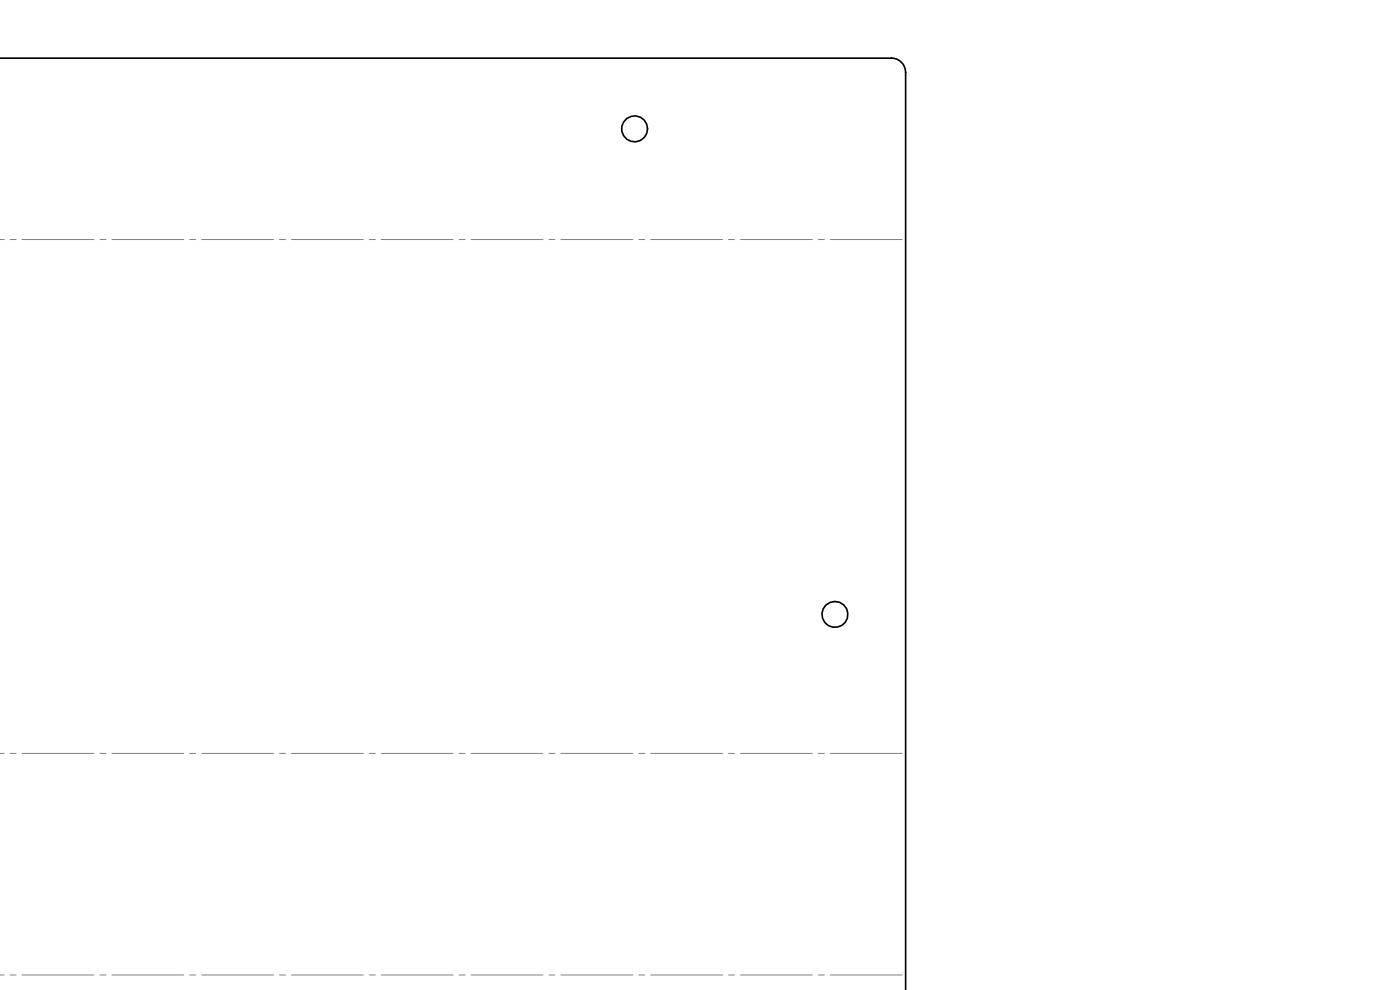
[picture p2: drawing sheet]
<svg xmlns="http://www.w3.org/2000/svg" width="297mm" height="210mm" viewBox="0 0 297 210" stroke-linecap="round" stroke-linejoin="round" font-family="sans-serif">
<path d="M192.1 50.8h-192.2M0 159.8h192.1M0 206.8h192.1" fill="none" stroke="#808080" stroke-width=".21" stroke-dasharray="15.2 1.3 1.3 1.3" stroke-dashoffset="-.8"/>
<path d="M275 -.1h.2zM283.1 -.1h.4z" fill="#00f"/>
<g fill="none" stroke="#000" stroke-width=".35">
<path d="M0 12.3h189.1a3 3 0 0 1 3 3v194.8"/>
<circle cx="134.6" cy="27.3" r="2.75"/>
<circle cx="177.1" cy="130.3" r="2.75"/>
</g>
</svg>
